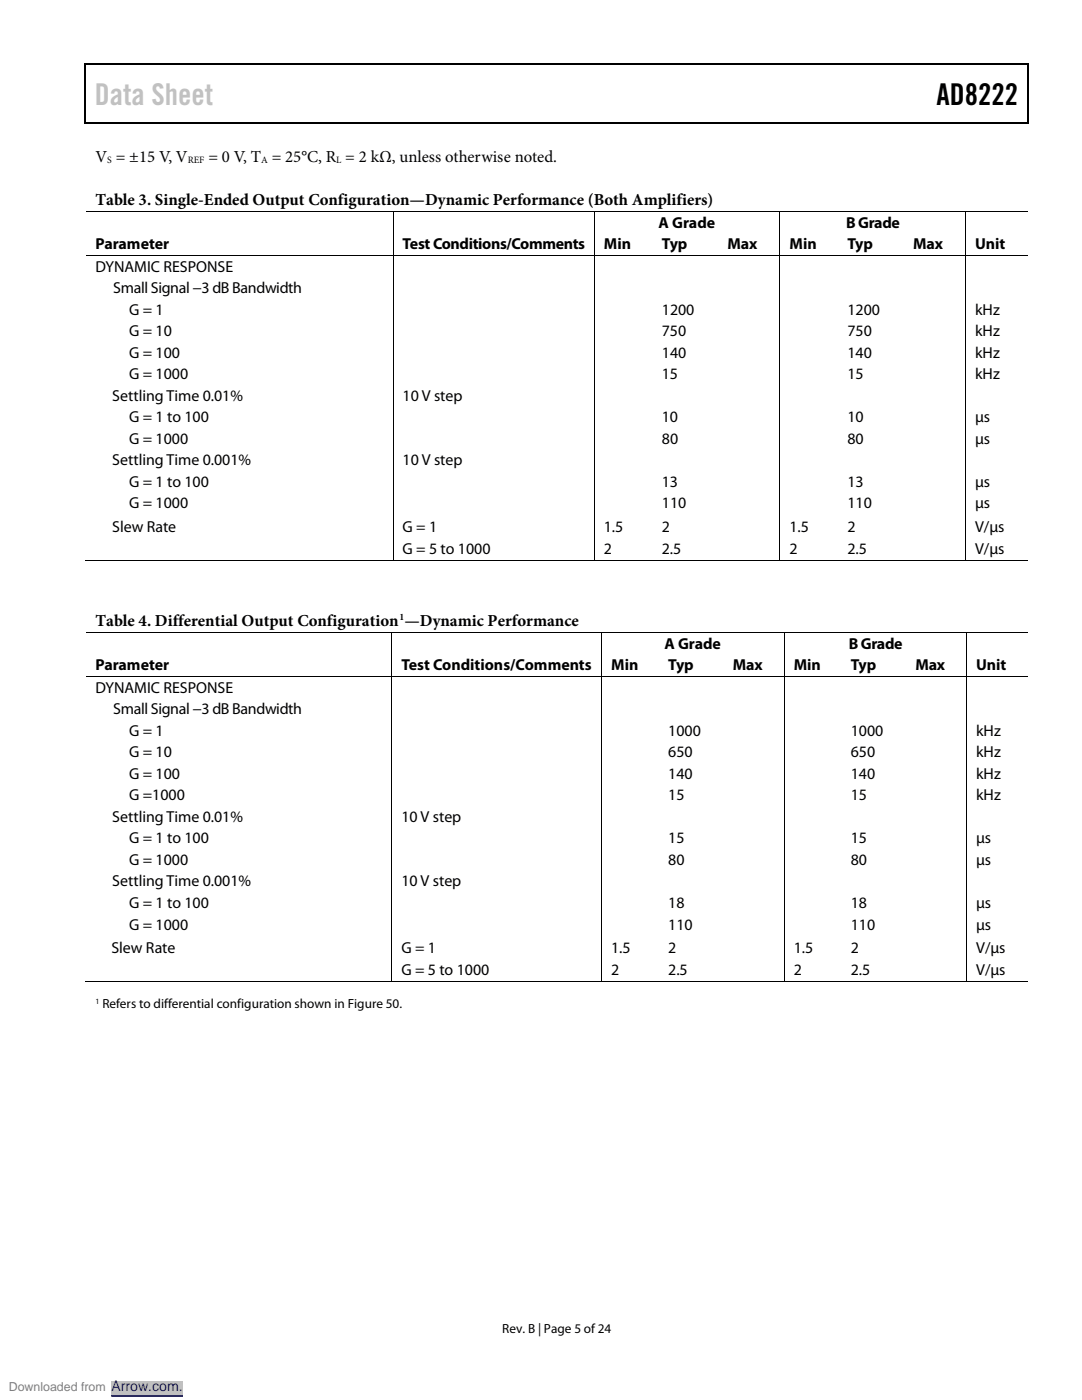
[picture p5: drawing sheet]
<svg xmlns="http://www.w3.org/2000/svg" width="216mm" height="279mm" viewBox="0 0 216 279" stroke-linecap="round" stroke-linejoin="round" font-family="sans-serif">
<defs><g id="words">
<text font-size="6" fill="#c1c1c1" x="18.9" y="21">Data Sheet</text>
<text font-size="6" x="186.9" y="21">AD8222</text>
<g font-size="3.3">
<text x="19" y="32.3">V = ±15 V, V</text>
<text x="41.6" y="32.3">= 0 V, T = 25°C, R = 2 kΩ, unless otherwise noted.</text>
<text x="19.1" y="40.8">Table 3. Single-Ended Output Configuration—Dynamic Performance (Both Amplifiers)</text>
<text x="19" y="124.9">Table 4. Differential Output Configuration —Dynamic Performance</text>
</g>
<g font-size="3.2">
<text x="131.4" y="45.4">A Grade</text>
<text x="168.8" y="45.4">B Grade</text>
<text x="19" y="49.8">Parameter</text>
<text x="80.3" y="49.8">TestConditions/Comments</text>
<text x="120.5" y="49.8">Min</text>
<text x="132.1" y="49.8">Typ</text>
<text x="145.1" y="49.8">Max</text>
<text x="157.5" y="49.8">Min</text>
<text x="169.1" y="49.8">Typ</text>
<text x="182.2" y="49.8">Max</text>
<text x="194.6" y="49.8">Unit</text>
<text x="19" y="54.2">DYNAMIC RESPONSE</text>
<text x="22.6" y="58.5">Small Signal −3 dB Bandwidth</text>
<text x="25.8" y="62.8">G = 1</text>
<text x="132.1" y="62.8">1200</text>
<text x="169.1" y="62.8">1200</text>
<text x="194.6" y="62.8">kHz</text>
<text x="25.8" y="67.1">G = 10</text>
<text x="25.8" y="71.4">G = 100</text>
<text x="132.1" y="67.1">750</text>
<text x="132.1" y="71.4">140</text>
<text x="169.1" y="67.1">750</text>
<text x="169.1" y="71.4">140</text>
<text x="194.6" y="67.1">kHz</text>
<text x="194.6" y="71.4">kHz</text>
<text x="25.8" y="75.7">G = 1000</text>
<text x="132.1" y="75.7">15</text>
<text x="169.1" y="75.7">15</text>
<text x="194.6" y="75.7">kHz</text>
<text x="22.4" y="80">Settling Time 0.01%</text>
<text x="80.3" y="80">10 V step</text>
<text x="25.8" y="84.3">G = 1 to 100</text>
<text x="25.8" y="88.6">G = 1000</text>
<text x="132.1" y="84.3">10</text>
<text x="132.1" y="88.6">80</text>
<text x="169.1" y="84.3">10</text>
<text x="169.1" y="88.6">80</text>
<text x="194.6" y="84.3">µs</text>
<text x="194.6" y="88.6">µs</text>
<text x="22.4" y="92.9">Settling Time 0.001%</text>
<text x="80.3" y="92.9">10 V step</text>
<text x="25.8" y="97.2">G = 1 to 100</text>
<text x="25.8" y="101.5">G = 1000</text>
<text x="132.1" y="97.2">13</text>
<text x="132.1" y="101.5">110</text>
<text x="169.1" y="97.2">13</text>
<text x="169.1" y="101.5">110</text>
<text x="194.6" y="97.2">µs</text>
<text x="194.6" y="101.5">µs</text>
<text x="22.4" y="106.2">Slew Rate</text>
<text x="80.3" y="106.2">G = 1</text>
<text x="120.5" y="106.2">1.5</text>
<text x="132.1" y="106.2">2</text>
<text x="157.5" y="106.2">1.5</text>
<text x="169.1" y="106.2">2</text>
<text x="194.6" y="106.2">V/µs</text>
<text x="80.3" y="110.5">G = 5 to 1000</text>
<text x="120.5" y="110.5">2</text>
<text x="132.1" y="110.5">2.5</text>
<text x="157.5" y="110.5">2</text>
<text x="169.1" y="110.5">2.5</text>
<text x="194.6" y="110.5">V/µs</text>
<text x="132.6" y="129.4">A Grade</text>
<text x="169.4" y="129.4">B Grade</text>
<text x="19" y="133.8">Parameter</text>
<text x="80.1" y="133.8">Test Conditions/Comments</text>
<text x="121.9" y="133.8">Min</text>
<text x="133.3" y="133.8">Typ</text>
<text x="146.2" y="133.8">Max</text>
<text x="158.4" y="133.8">Min</text>
<text x="169.8" y="133.8">Typ</text>
<text x="182.6" y="133.8">Max</text>
<text x="194.8" y="133.8">Unit</text>
<text x="19" y="138.2">DYNAMIC RESPONSE</text>
<text x="22.6" y="142.5">Small Signal −3 dB Bandwidth</text>
<text x="25.8" y="146.8">G = 1</text>
<text x="133.3" y="146.8">1000</text>
<text x="169.8" y="146.8">1000</text>
<text x="194.8" y="146.8">kHz</text>
<text x="25.8" y="151.1">G = 10</text>
<text x="25.8" y="155.4">G = 100</text>
<text x="133.3" y="151.1">650</text>
<text x="133.3" y="155.4">140</text>
<text x="169.8" y="151.1">650</text>
<text x="169.8" y="155.4">140</text>
<text x="194.8" y="151.1">kHz</text>
<text x="194.8" y="155.4">kHz</text>
<text x="25.8" y="159.7">G =1000</text>
<text x="133.3" y="159.7">15</text>
<text x="169.8" y="159.7">15</text>
<text x="194.8" y="159.7">kHz</text>
<text x="22.4" y="164">Settling Time 0.01%</text>
<text x="80.1" y="164">10 V step</text>
<text x="25.8" y="168.3">G = 1 to 100</text>
<text x="25.8" y="172.6">G = 1000</text>
<text x="133.3" y="168.3">15</text>
<text x="133.3" y="172.6">80</text>
<text x="169.8" y="168.3">15</text>
<text x="169.8" y="172.6">80</text>
<text x="194.8" y="168.3">µs</text>
<text x="194.8" y="172.6">µs</text>
<text x="22.4" y="176.9">Settling Time 0.001%</text>
<text x="80.1" y="176.9">10 V step</text>
<text x="25.8" y="181.2">G = 1 to 100</text>
<text x="25.8" y="185.5">G = 1000</text>
<text x="133.3" y="181.2">18</text>
<text x="133.3" y="185.5">110</text>
<text x="169.8" y="185.5">110</text>
<text x="169.8" y="181.2">18</text>
<text x="194.8" y="185.5">µs</text>
<text x="194.8" y="181.2">µs</text>
<text x="22.2" y="190.2">Slew Rate</text>
<text x="80.1" y="190.2">G = 1</text>
<text x="121.9" y="190.2">1.5</text>
<text x="133.3" y="190.2">2</text>
<text x="158.4" y="190.2">1.5</text>
<text x="169.8" y="190.2">2</text>
<text x="194.8" y="190.2">V/µs</text>
<text x="80.1" y="194.5">G = 5 to 1000</text>
<text x="121.9" y="194.5">2</text>
<text x="133.3" y="194.5">2.5</text>
<text x="158.4" y="194.5">2</text>
<text x="169.8" y="194.5">2.5</text>
<text x="194.8" y="194.5">V/µs</text>
</g>
<text font-size="2.8" fill="#00f" x="22.2" y="277.6">Arrow.com.</text>
<g font-size="2.6">
<text x="20.4" y="201.2">Refers to differential configuration shown in Figure 50.</text>
<text x="100.2" y="266">Rev. B | Page 5 of 24</text>
</g>
<text font-size="2.5" fill="#808080" x="1.8" y="277.6">Downloaded from</text>
<g font-size="1.9">
<text x="21.4" y="32.5">S</text>
<text x="37.5" y="32.5">REF</text>
<text x="52.1" y="32.5">A</text>
<text x="67.1" y="32.5">L</text>
<text x="79.7" y="123.6">1</text>
</g>
<text font-size="1.6" x="19" y="200.3">1</text>
</g></defs>
<g fill="#000">
<path d="M16.9 12.7h.2v1h-.2zM16.9 12.7h.2v.3h-.2zM82.5 12.7h.3v.3h-.3zM205.1 12.7h.2v1h-.2zM205.1 12.7h.2v.3h-.2zM16.9 24.4h.2v.3h-.2zM82.3 24.4h.2v.3h-.2zM205.1 24.4h.2v.3h-.2zM78.3 42.1h.2v.1h-.2zM78.3 50.9h.2v.2h-.2zM118.5 42.1h.2v.1h-.2zM118.5 50.9h.2v.2h-.2z"/>
<path d="M130.2 50.9h.1v.2h-.1zM143.3 50.9h.1v.2h-.1zM155.5 42.1h.2v.1h-.2zM155.5 50.9h.2v.2h-.2zM167.2 50.9h.1v.2h-.1zM180.3 50.9h.2v.2h-.2zM192.6 42.1h.2v.1h-.2zM192.6 50.9h.2v.2h-.2zM78.3 111.7h.2v.2h-.2zM118.5 111.7h.2v.2h-.2zM129.9 111.7h.2v.2h-.2zM143 111.7h.2v.2h-.2z"/>
<path d="M155.5 111.7h.2v.2h-.2zM166.9 111.7h.2v.2h-.2zM180 111.7h.2v.2h-.2zM192.6 111.7h.2v.2h-.2zM78.1 126.1h.2v.2h-.2zM78.1 135h.2v.1h-.2zM120 126.1h.1v.2h-.1zM120 135h.1v.1h-.1zM131.4 135h.2v.1h-.2zM144.3 135h.2v.1h-.2zM156.4 126.1h.1v.2h-.1zM156.4 135h.1v.1h-.1z"/>
<path d="M167.9 135h.1v.1h-.1zM180.7 135h.2v.1h-.2zM192.8 126.1h.2v.2h-.2zM192.8 135h.2v.1h-.2zM78.1 195.7h.2v.2h-.2zM120 195.7h.1v.2h-.1zM131.2 195.7h.1v.2h-.1zM144.1 195.7h.1v.2h-.1zM156.4 195.7h.1v.2h-.1zM167.6 195.7h.2v.2h-.2zM180.5 195.7h.2v.2h-.2zM192.8 195.7h.2v.2h-.2z"/>
</g>
<path d="M17 13.7v10.7M17.1 12.8h65.4M82.8 12.8h122.3M205.2 13.7v10.7M17.1 24.5h188" fill="none" stroke="#000" stroke-width=".25"/>
<g fill="none" stroke="#000" stroke-width=".2">
<path d="M17.1 42.1h61.2M17.1 51h61.2M78.4 42.2v8.7M78.4 51.1v60.6M78.5 42.1h40M78.5 51h40M118.6 42.2v8.7M118.6 51.1v60.6M118.7 42.1h36.8M118.7 51h11.5M130.3 51h13M143.4 51h12.1"/>
<path d="M155.6 42.2v8.7M155.6 51.1v60.6M155.7 42.1h36.9M155.7 51h11.5M167.3 51h13M180.5 51h12.1M192.7 42.2v8.7M192.7 51.1v60.6M192.8 42.1h12.3M192.8 51h12.3M16.9 111.8h61.4M78.5 111.8h40"/>
<path d="M118.7 111.8h36.8M155.7 111.8h36.9M192.8 111.8h12.3M17.1 126.2h61M17.1 135h61M78.2 126.3v8.7M78.2 135.1v60.6M78.3 126.2h41.7M78.3 135h41.7M120 126.3v8.7M120 135.1v60.6M120.1 126.2h36.3"/>
<path d="M120.1 135h11.3M131.6 135h12.7M144.5 135h11.9M156.5 126.3v8.7M156.5 135.1v60.6M156.5 126.2h36.3M156.5 135h11.4M168 135h12.7M180.9 135h11.9M192.9 126.3v8.7M192.9 135.1v60.6M193 126.2h12.1"/>
<path d="M193 135h12.1M16.9 195.8h61.2M78.3 195.8h41.7M120.1 195.8h36.3M156.5 195.8h36.3M193 195.8h12.1"/>
</g>
<path d="M0 276.9h70.6" fill="none" stroke="#fff" stroke-width="2.5" stroke-linecap="butt"/>
<path d="M22.2 275.6h14.3v2.6h-14.3z" fill="#c0c0c0"/>
<path d="M22.2 278.6h14.3" fill="none" stroke="#00f" stroke-width=".2"/>
<path d="M0 276.9h70.6" fill="none" stroke="#fff" stroke-width="2.5" stroke-linecap="butt"/>
<path d="M22.2 275.6h14.3v2.6h-14.3z" fill="#c0c0c0"/>
<path d="M22.2 278.6h14.3" fill="none" stroke="#00f" stroke-width=".2"/>
<path d="M0 276.9h70.6" fill="none" stroke="#fff" stroke-width="2.5" stroke-linecap="butt"/>
<path d="M22.2 275.6h14.3v2.6h-14.3z" fill="#c0c0c0"/>
<path d="M22.2 278.6h14.3" fill="none" stroke="#00f" stroke-width=".2"/>
<path d="M0 276.9h70.6" fill="none" stroke="#fff" stroke-width="2.5" stroke-linecap="butt"/>
<path d="M22.2 275.6h14.3v2.6h-14.3z" fill="#c0c0c0"/>
<path d="M22.2 278.6h14.3" fill="none" stroke="#00f" stroke-width=".2"/>
<path d="M0 276.9h70.6" fill="none" stroke="#fff" stroke-width="2.5" stroke-linecap="butt"/>
<path d="M22.2 275.6h14.3v2.6h-14.3z" fill="#c0c0c0"/>
<path d="M22.2 278.6h14.3" fill="none" stroke="#00f" stroke-width=".2"/>
<use href="#words"/>
</svg>
